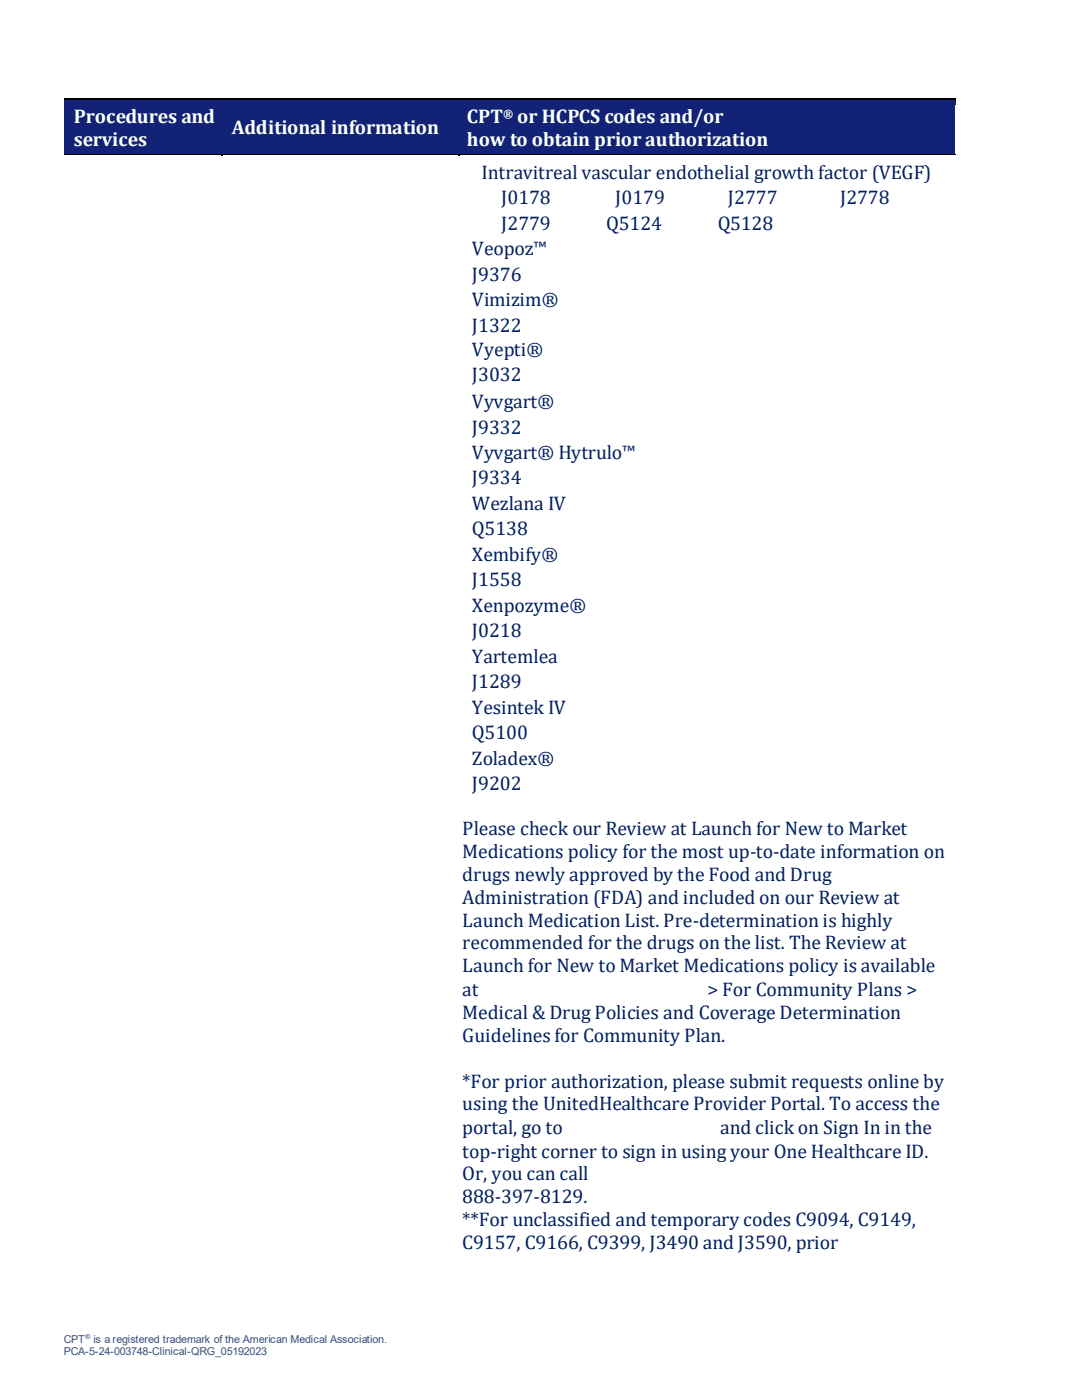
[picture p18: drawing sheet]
<svg xmlns="http://www.w3.org/2000/svg" width="216mm" height="279mm" viewBox="0 0 216 279" stroke-linecap="round" stroke-linejoin="round" font-family="sans-serif">
<defs><g id="words">
<g font-size="3.9" fill="#fff">
<text x="14.7" y="24.5">Procedures and</text>
<text x="14.7" y="29.1">services</text>
<text x="46.3" y="26.8">Additional information</text>
<text x="93.2" y="24.5">CPT</text>
<text x="93.2" y="29.1">how to obtain prior authorization</text>
<text x="103.2" y="24.5">or HCPCS codes and/or</text>
</g>
<g font-size="3.9" fill="#002060">
<text x="96.1" y="35.7">Intravitreal vascular endothelial growth factor (VEGF)</text>
<text x="100" y="40.8">J0178</text>
<text x="122.8" y="40.8">J0179</text>
<text x="145.2" y="40.8">J2777</text>
<text x="167.6" y="40.8">J2778</text>
<text x="100" y="45.9">J2779</text>
<text x="120.9" y="45.9">Q5124</text>
<text x="143.3" y="45.9">Q5128</text>
<text x="94.2" y="51">Veopoz™</text>
<text x="94.2" y="56">J9376</text>
<text x="94.2" y="61.1">Vimizim®</text>
<text x="94.2" y="66.2">J1322</text>
<text x="94.2" y="71">Vyepti®</text>
<text x="94.2" y="76.1">J3032</text>
<text x="94.2" y="81.4">Vyvgart®</text>
<text x="94.2" y="86.5">J9332</text>
<text x="94.2" y="91.6">Vyvgart® Hytrulo™</text>
<text x="94.2" y="96.7">J9334</text>
<text x="94.2" y="101.8">Wezlana IV</text>
<text x="94.2" y="106.9">Q5138</text>
<text x="94.2" y="111.9">Xembify®</text>
<text x="94.2" y="117">J1558</text>
<text x="94.2" y="122.1">Xenpozyme®</text>
<text x="94.2" y="127.2">J0218</text>
<text x="94.2" y="132.3">Yartemlea</text>
<text x="94.2" y="137.4">J1289</text>
<text x="94.2" y="142.4">Yesintek IV</text>
<text x="94.2" y="147.5">Q5100</text>
<text x="94.2" y="152.6">Zoladex®</text>
<text x="94.2" y="157.7">J9202</text>
<text x="92.3" y="166.7">Please check our Review at Launch for New to Market</text>
<text x="92.3" y="171.3">Medications policy for the most up-to-date information on</text>
<text x="92.3" y="175.9">drugs newly approved by the Food and Drug</text>
<text x="92.3" y="180.4">Administration (FDA) and included on our Review at</text>
<text x="92.3" y="185">Launch Medication List. Pre-determination is highly</text>
<text x="92.3" y="189.4">recommended for the drugs on the list. The Review at</text>
<text x="92.3" y="194">Launch for New to Market Medications policy is available</text>
<text x="92.3" y="198.7">at</text>
<text x="92.3" y="203.4">Medical &amp; Drug Policies and Coverage Determination</text>
<text x="141.2" y="198.7">&gt; For Community Plans &gt;</text>
<text x="92.3" y="208">Guidelines for Community Plan.</text>
<text x="92.3" y="217.1">*For prior authorization, please submit requests online by</text>
<text x="92.3" y="221.6">using the UnitedHealthcare Provider Portal. To access the</text>
<text x="92.3" y="226.3">portal, go to</text>
<text x="143.7" y="226.3">and click on Sign In in the</text>
<text x="92.3" y="231.1">top-right corner to sign in using your One Healthcare ID.</text>
<text x="92.3" y="235.6">Or, you can call</text>
<text x="92.3" y="240.1">888-397-8129.</text>
<text x="92.3" y="244.7">**For unclassified and temporary codes C9094, C9149,</text>
<text x="92.3" y="249.3">C9157, C9166, C9399, J3490 and J3590, prior</text>
</g>
<text font-size="2.4" fill="#fff" x="100.4" y="23.6">®</text>
<g font-size="2.2" fill="#44546a">
<text x="12.7" y="268">CPT</text>
<text x="18.7" y="268">is a registered trademark of the American Medical Association.</text>
<text x="12.7" y="270.4">PCA-5-24-003748-Clinical-QRG_05192023</text>
</g>
<text font-size="1.4" fill="#44546a" x="17" y="267.2">®</text>
</g></defs>
<g fill="#122377">
<path d="M12.7 20.1h31.5v10.7h-31.5z" fill-rule="evenodd"/>
<path d="M13.5 20.8h30v4.6h-30z" fill-rule="evenodd"/>
<path d="M13.5 25.4h30v4.6h-30z" fill-rule="evenodd"/>
<path d="M44.2 20.1h47.3v10.7h-47.3z" fill-rule="evenodd"/>
<path d="M45 23.1h45.7v4.6h-45.7z" fill-rule="evenodd"/>
<path d="M91.5 20.1h99.1v10.7h-99.1z" fill-rule="evenodd"/>
<path d="M92.3 20.8h97.5v4.6h-97.5z" fill-rule="evenodd"/>
<path d="M92.3 25.4h97.5v4.6h-97.5z" fill-rule="evenodd"/>
</g>
<path d="M12.7 19.8h31.5" fill="none" stroke="#000" stroke-width=".25"/>
<g fill="#122377">
<path d="M12.7 19.9h31.5v.9h-31.5z" fill-rule="evenodd"/>
<path d="M44.2 19.9h.3v.9h-.3z" fill-rule="evenodd"/>
</g>
<path d="M44.2 19.7h.3v.2h-.3z" fill-rule="evenodd" fill="#000"/>
<path d="M44.5 19.8h47" fill="none" stroke="#000" stroke-width=".25"/>
<g fill="#122377">
<path d="M44.5 19.9h47v.9h-47z" fill-rule="evenodd"/>
<path d="M91.5 19.9h.2v.9h-.2z" fill-rule="evenodd"/>
</g>
<path d="M91.5 19.7h.2v.2h-.2z" fill-rule="evenodd" fill="#000"/>
<path d="M91.7 19.8h98.9" fill="none" stroke="#000" stroke-width=".25"/>
<g fill="#122377">
<path d="M91.7 19.9h98.9v.9h-98.9z" fill-rule="evenodd"/>
<path d="M12.7 29.9h31.5v.7h-31.5z" fill-rule="evenodd"/>
<path d="M44.2 29.9h47.3v.7h-47.3z" fill-rule="evenodd"/>
<path d="M91.5 29.9h99.1v.7h-99.1z" fill-rule="evenodd"/>
</g>
<g fill="#fff">
<path d="M12.7 30.8h31.5v220.1h-31.5z" fill-rule="evenodd"/>
<path d="M44.2 30.8h47.3v220.1h-47.3z" fill-rule="evenodd"/>
<path d="M91.5 30.8h99.1v220.1h-99.1z" fill-rule="evenodd"/>
<path d="M92.3 31.5h97.5v15.3h-97.5z" fill-rule="evenodd"/>
<path d="M94.2 31.5h95.8v5.1h-95.8z" fill-rule="evenodd"/>
<path d="M96.1 32h92v4.6h-92z" fill-rule="evenodd"/>
<path d="M94.2 36.6h2v10.2h-2z" fill-rule="evenodd"/>
<path d="M96.2 36.6h93.8v10.2h-93.8z" fill-rule="evenodd"/>
<path d="M98.1 36.6h22.7v5.1h-22.7z" fill-rule="evenodd"/>
<path d="M100 37.1h18.9v4.6h-18.9z" fill-rule="evenodd"/>
<path d="M120.8 36.6h22.5v5.1h-22.5z" fill-rule="evenodd"/>
<path d="M122.8 37.1h18.6v4.6h-18.6z" fill-rule="evenodd"/>
<path d="M143.3 36.6h22.4v5.1h-22.4z" fill-rule="evenodd"/>
<path d="M145.2 37.1h18.6v4.6h-18.6z" fill-rule="evenodd"/>
<path d="M165.7 36.6h22.4v5.1h-22.4z" fill-rule="evenodd"/>
<path d="M167.6 37.1h18.6v4.6h-18.6z" fill-rule="evenodd"/>
<path d="M98.1 41.7h90v5.1h-90z" fill-rule="evenodd"/>
<path d="M100 42.2h86.2v4.6h-86.2z" fill-rule="evenodd"/>
<path d="M92.3 46.8h97.5v5h-97.5z" fill-rule="evenodd"/>
<path d="M94.2 47.3h93.7v4.5h-93.7z" fill-rule="evenodd"/>
<path d="M92.3 51.8h97.5v5.1h-97.5z" fill-rule="evenodd"/>
<path d="M94.2 52.3h93.7v4.6h-93.7z" fill-rule="evenodd"/>
<path d="M92.3 56.9h97.5v5.1h-97.5z" fill-rule="evenodd"/>
<path d="M94.2 57.4h93.7v4.6h-93.7z" fill-rule="evenodd"/>
<path d="M92.3 62h26.4v5.1h-26.4z" fill-rule="evenodd"/>
<path d="M94.2 62.5h22.6v4.6h-22.6z" fill-rule="evenodd"/>
<path d="M118.7 62h23.9v5.1h-23.9z" fill-rule="evenodd"/>
<path d="M120.6 62.5h20.1v4.6h-20.1z" fill-rule="evenodd"/>
<path d="M142.6 62h23.7v5.1h-23.7z" fill-rule="evenodd"/>
<path d="M144.5 62.5h19.9v4.6h-19.9z" fill-rule="evenodd"/>
<path d="M166.3 62h23.5v5.1h-23.5z" fill-rule="evenodd"/>
<path d="M168.3 62.5h19.6v4.6h-19.6z" fill-rule="evenodd"/>
<path d="M92.3 67.1h97.5v5.1h-97.5z" fill-rule="evenodd"/>
<path d="M94.2 67.3h93.7v4.6h-93.7z" fill-rule="evenodd"/>
<path d="M92.3 72.2h26.4v5.1h-26.4z" fill-rule="evenodd"/>
<path d="M94.2 72.4h22.6v4.6h-22.6z" fill-rule="evenodd"/>
<path d="M118.7 72.2h23.9v5.1h-23.9z" fill-rule="evenodd"/>
<path d="M120.6 72.4h20.1v4.6h-20.1z" fill-rule="evenodd"/>
<path d="M142.6 72.2h23.7v5.1h-23.7z" fill-rule="evenodd"/>
<path d="M144.5 72.4h19.9v4.6h-19.9z" fill-rule="evenodd"/>
<path d="M166.3 72.2h23.5v5.1h-23.5z" fill-rule="evenodd"/>
<path d="M168.3 72.7h19.6v4.6h-19.6z" fill-rule="evenodd"/>
<path d="M92.3 77.2h26.4v5.1h-26.4z" fill-rule="evenodd"/>
<path d="M94.2 77.8h22.6v4.5h-22.6z" fill-rule="evenodd"/>
<path d="M118.7 77.2h23.9v5.1h-23.9z" fill-rule="evenodd"/>
<path d="M120.6 77.5h20.1v4.6h-20.1z" fill-rule="evenodd"/>
<path d="M142.6 77.2h23.7v5.1h-23.7z" fill-rule="evenodd"/>
<path d="M144.5 77.5h19.9v4.6h-19.9z" fill-rule="evenodd"/>
<path d="M166.3 77.2h23.5v5.1h-23.5z" fill-rule="evenodd"/>
<path d="M168.3 77.8h19.6v4.5h-19.6z" fill-rule="evenodd"/>
<path d="M92.3 82.3h26.4v5.1h-26.4z" fill-rule="evenodd"/>
<path d="M94.2 82.8h22.6v4.6h-22.6z" fill-rule="evenodd"/>
<path d="M118.7 82.3h23.9v5.1h-23.9z" fill-rule="evenodd"/>
<path d="M120.6 82.6h20.1v4.6h-20.1z" fill-rule="evenodd"/>
<path d="M142.6 82.3h23.7v5.1h-23.7z" fill-rule="evenodd"/>
<path d="M144.5 82.6h19.9v4.6h-19.9z" fill-rule="evenodd"/>
<path d="M166.3 82.3h23.5v5.1h-23.5z" fill-rule="evenodd"/>
<path d="M168.3 82.8h19.6v4.6h-19.6z" fill-rule="evenodd"/>
<path d="M92.3 87.4h97.5v5.1h-97.5z" fill-rule="evenodd"/>
<path d="M94.2 87.9h93.7v4.6h-93.7z" fill-rule="evenodd"/>
<path d="M92.3 92.5h97.5v5.1h-97.5z" fill-rule="evenodd"/>
<path d="M94.2 93h93.7v4.6h-93.7z" fill-rule="evenodd"/>
<path d="M92.3 97.6h97.5v5.1h-97.5z" fill-rule="evenodd"/>
<path d="M94.2 98.1h93.7v4.6h-93.7z" fill-rule="evenodd"/>
<path d="M92.3 102.7h97.5v5h-97.5z" fill-rule="evenodd"/>
<path d="M94.2 103.2h93.7v4.5h-93.7z" fill-rule="evenodd"/>
<path d="M92.3 107.7h97.5v5.1h-97.5z" fill-rule="evenodd"/>
<path d="M94.2 108.3h93.7v4.5h-93.7z" fill-rule="evenodd"/>
<path d="M92.3 112.8h26.4v5.1h-26.4z" fill-rule="evenodd"/>
<path d="M94.2 113.3h22.6v4.6h-22.6z" fill-rule="evenodd"/>
<path d="M118.7 112.8h23.9v5.1h-23.9z" fill-rule="evenodd"/>
<path d="M120.6 113.1h20.1v4.6h-20.1z" fill-rule="evenodd"/>
<path d="M142.6 112.8h23.7v5.1h-23.7z" fill-rule="evenodd"/>
<path d="M144.5 113.1h19.9v4.6h-19.9z" fill-rule="evenodd"/>
<path d="M166.3 112.8h23.5v5.1h-23.5z" fill-rule="evenodd"/>
<path d="M168.3 113.3h19.6v4.6h-19.6z" fill-rule="evenodd"/>
<path d="M92.3 117.9h26.4v5.1h-26.4z" fill-rule="evenodd"/>
<path d="M94.2 118.4h22.6v4.6h-22.6z" fill-rule="evenodd"/>
<path d="M118.7 117.9h23.9v5.1h-23.9z" fill-rule="evenodd"/>
<path d="M120.6 118.2h20.1v4.5h-20.1z" fill-rule="evenodd"/>
<path d="M142.6 117.9h23.7v5.1h-23.7z" fill-rule="evenodd"/>
<path d="M144.5 118.2h19.9v4.5h-19.9z" fill-rule="evenodd"/>
<path d="M166.3 117.9h23.5v5.1h-23.5z" fill-rule="evenodd"/>
<path d="M168.3 118.4h19.6v4.6h-19.6z" fill-rule="evenodd"/>
<path d="M92.3 123h26.4v5.1h-26.4z" fill-rule="evenodd"/>
<path d="M94.2 123.5h22.6v4.6h-22.6z" fill-rule="evenodd"/>
<path d="M118.7 123h23.9v5.1h-23.9z" fill-rule="evenodd"/>
<path d="M120.6 123.2h20.1v4.6h-20.1z" fill-rule="evenodd"/>
<path d="M142.6 123h23.7v5.1h-23.7z" fill-rule="evenodd"/>
<path d="M144.5 123.2h19.9v4.6h-19.9z" fill-rule="evenodd"/>
<path d="M166.3 123h23.5v5.1h-23.5z" fill-rule="evenodd"/>
<path d="M168.3 123.5h19.6v4.6h-19.6z" fill-rule="evenodd"/>
<path d="M92.3 128.1h97.5v5.1h-97.5z" fill-rule="evenodd"/>
<path d="M94.2 128.6h93.7v4.6h-93.7z" fill-rule="evenodd"/>
<path d="M92.3 133.2h97.5v5h-97.5z" fill-rule="evenodd"/>
<path d="M94.2 133.7h93.7v4.5h-93.7z" fill-rule="evenodd"/>
<path d="M92.3 138.2h97.5v5.1h-97.5z" fill-rule="evenodd"/>
<path d="M94.2 138.8h93.7v4.5h-93.7z" fill-rule="evenodd"/>
<path d="M92.3 143.3h97.5v5.1h-97.5z" fill-rule="evenodd"/>
<path d="M94.2 143.8h93.7v4.6h-93.7z" fill-rule="evenodd"/>
<path d="M92.3 148.4h26.4v5.1h-26.4z" fill-rule="evenodd"/>
<path d="M94.2 148.9h22.6v4.6h-22.6z" fill-rule="evenodd"/>
<path d="M118.7 148.4h23.9v5.1h-23.9z" fill-rule="evenodd"/>
<path d="M120.6 148.9h20.1v4.6h-20.1z" fill-rule="evenodd"/>
<path d="M142.6 148.4h23.7v5.1h-23.7z" fill-rule="evenodd"/>
<path d="M144.5 148.9h19.9v4.6h-19.9z" fill-rule="evenodd"/>
<path d="M166.3 148.4h23.5v5.1h-23.5z" fill-rule="evenodd"/>
<path d="M168.3 148.9h19.6v4.6h-19.6z" fill-rule="evenodd"/>
<path d="M92.3 153.5h26.4v5.1h-26.4z" fill-rule="evenodd"/>
<path d="M94.2 154h22.6v4.6h-22.6z" fill-rule="evenodd"/>
<path d="M118.7 153.5h23.9v5.1h-23.9z" fill-rule="evenodd"/>
<path d="M120.6 154h20.1v4.6h-20.1z" fill-rule="evenodd"/>
<path d="M142.6 153.5h23.7v5.1h-23.7z" fill-rule="evenodd"/>
<path d="M144.5 154h19.9v4.6h-19.9z" fill-rule="evenodd"/>
<path d="M166.3 153.5h23.5v5.1h-23.5z" fill-rule="evenodd"/>
<path d="M168.3 154h19.6v4.6h-19.6z" fill-rule="evenodd"/>
<path d="M92.3 158.6h97.5v4.4h-97.5z" fill-rule="evenodd"/>
<path d="M92.3 163h97.5v4.6h-97.5z" fill-rule="evenodd"/>
<path d="M92.3 167.6h97.5v4.6h-97.5z" fill-rule="evenodd"/>
<path d="M92.3 172.2h97.5v4.5h-97.5z" fill-rule="evenodd"/>
<path d="M92.3 176.7h97.5v4.6h-97.5z" fill-rule="evenodd"/>
<path d="M92.3 181.3h97.5v4.6h-97.5z" fill-rule="evenodd"/>
<path d="M92.3 185.9h97.5v4.4h-97.5z" fill-rule="evenodd"/>
<path d="M92.3 190.3h97.5v4.6h-97.5z" fill-rule="evenodd"/>
<path d="M92.3 194.9h97.5v4.8h-97.5z" fill-rule="evenodd"/>
<path d="M92.3 199.7h97.5v4.6h-97.5z" fill-rule="evenodd"/>
<path d="M92.3 204.3h97.5v4.6h-97.5z" fill-rule="evenodd"/>
<path d="M92.3 208.9h97.5v4.6h-97.5z" fill-rule="evenodd"/>
<path d="M92.3 213.5h97.5v4.5h-97.5z" fill-rule="evenodd"/>
<path d="M92.3 218h97.5v4.5h-97.5z" fill-rule="evenodd"/>
<path d="M92.3 222.5h97.5v4.9h-97.5z" fill-rule="evenodd"/>
<path d="M92.3 227.4h97.5v4.6h-97.5z" fill-rule="evenodd"/>
<path d="M92.3 232h97.5v4.5h-97.5z" fill-rule="evenodd"/>
<path d="M92.3 236.5h97.5v4.5h-97.5z" fill-rule="evenodd"/>
<path d="M92.3 241h97.5v4.6h-97.5z" fill-rule="evenodd"/>
<path d="M92.3 245.6h97.5v4.6h-97.5z" fill-rule="evenodd"/>
</g>
<path d="M12.7 30.9h31.5" fill="none" stroke="#000" stroke-width=".25"/>
<g fill="#fff">
<path d="M12.7 31h31.5v.5h-31.5z" fill-rule="evenodd"/>
<path d="M44.2 31h.3v.5h-.3z" fill-rule="evenodd"/>
</g>
<path d="M44.2 30.8h.3v.2h-.3z" fill-rule="evenodd" fill="#000"/>
<path d="M44.5 30.9h47" fill="none" stroke="#000" stroke-width=".25"/>
<g fill="#fff">
<path d="M44.5 31h47v.5h-47z" fill-rule="evenodd"/>
<path d="M91.5 31h.2v.5h-.2z" fill-rule="evenodd"/>
</g>
<path d="M91.5 30.8h.2v.2h-.2z" fill-rule="evenodd" fill="#000"/>
<path d="M91.7 30.9h98.9" fill="none" stroke="#000" stroke-width=".25"/>
<g fill="#fff">
<path d="M91.7 31h98.9v.5h-98.9z" fill-rule="evenodd"/>
<path d="M12.7 250.2h31.5v.7h-31.5z" fill-rule="evenodd"/>
<path d="M44.2 250.2h47.3v.7h-47.3z" fill-rule="evenodd"/>
<path d="M91.5 250.2h99.1v.7h-99.1z" fill-rule="evenodd"/>
</g>
<use href="#words"/>
</svg>
